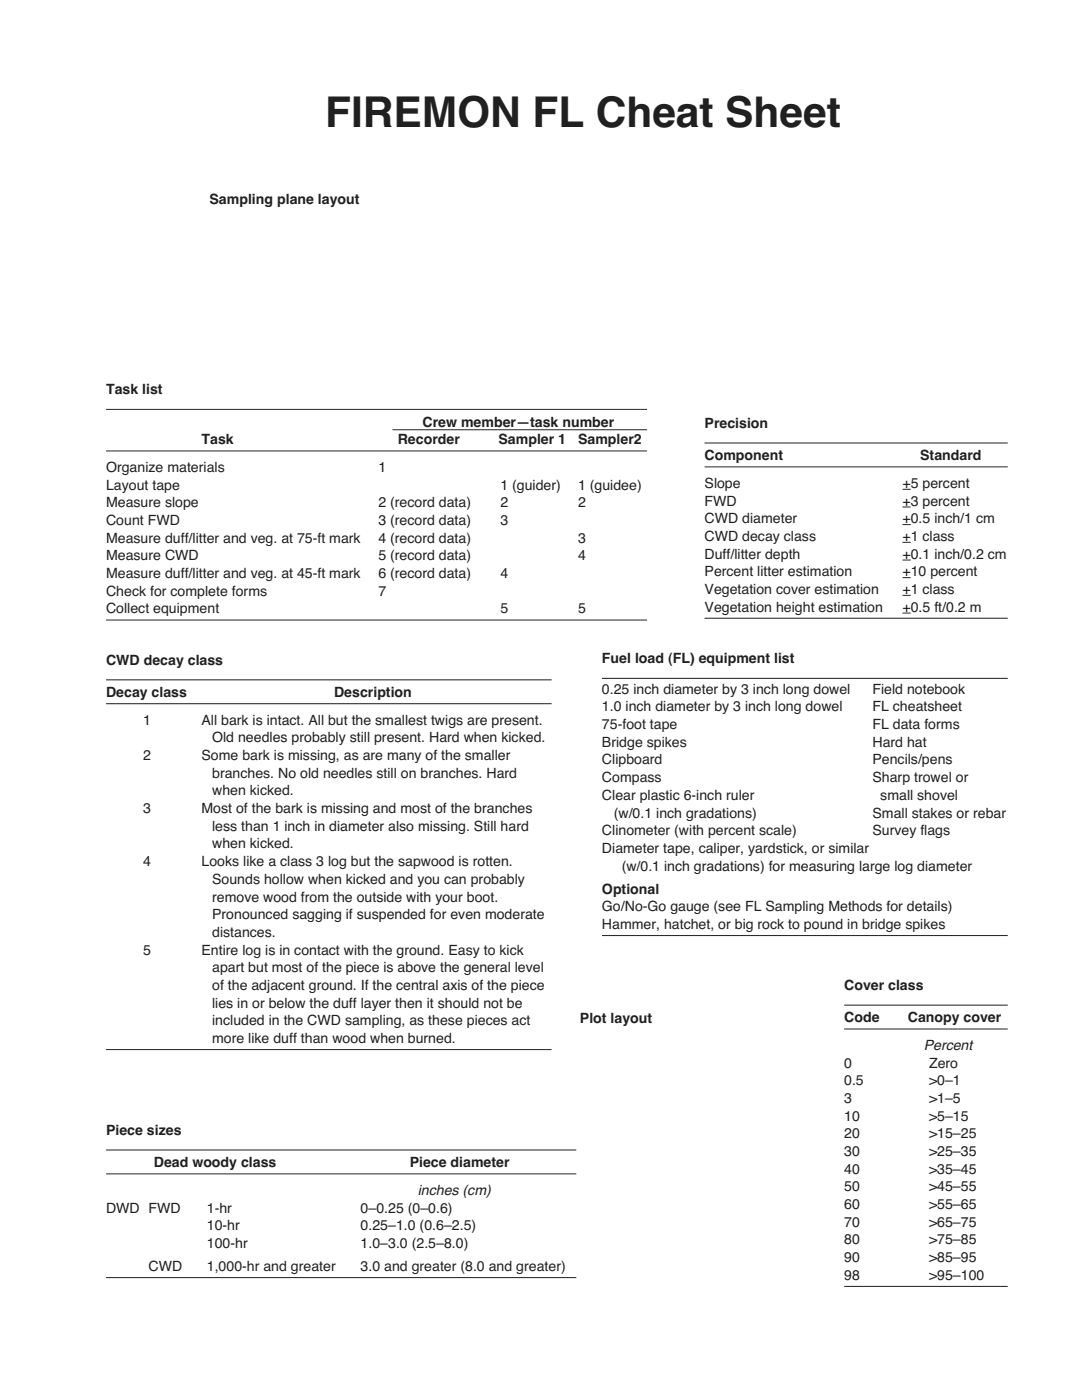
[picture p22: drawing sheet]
<svg xmlns="http://www.w3.org/2000/svg" width="216mm" height="279mm" viewBox="0 0 216 279" stroke-linecap="round" stroke-linejoin="round" font-family="sans-serif">
<defs><g id="words">
<text font-size="8.5" fill="#231f20" x="64.9" y="25.4">FIREMON FL Cheat Sheet</text>
<g font-size="2.9" fill="#231f20">
<text x="184.3" y="209.5">Percent</text>
<text x="83.4" y="238.5">inches (cm)</text>
</g>
<g font-size="2.8" fill="#231f20">
<text x="41.8" y="40.6">Sampling plane layout</text>
<text x="21.2" y="78.7">Task list</text>
<text x="40.2" y="88.7">Task</text>
<text x="79.4" y="88.7">Recorder</text>
<text x="84.3" y="85.2">Crew member—task number</text>
<text x="99.5" y="88.7">Sampler 1</text>
<text x="115.3" y="88.7">Sampler2</text>
<text x="140.6" y="85.4">Precision</text>
<text x="21.2" y="94.2">Organize materials</text>
<text x="75.5" y="94.2">1</text>
<text x="140.6" y="91.8">Component</text>
<text x="183.6" y="91.8">Standard</text>
<text x="21.2" y="97.7">Layout tape</text>
<text x="21.2" y="101.2">Measure slope</text>
<text x="75.5" y="101.2">2 (record data)</text>
<text x="99.8" y="101.2">2</text>
<text x="99.8" y="97.7">1 (guider)</text>
<text x="115.4" y="97.7">1 (guidee)</text>
<text x="115.4" y="101.2">2</text>
<text x="140.6" y="97.4">Slope</text>
<text x="140.6" y="100.9">FWD</text>
<text x="180.1" y="97.4">+5 percent</text>
<text x="180.1" y="100.9">+3 percent</text>
<text x="21.2" y="104.8">Count FWD</text>
<text x="75.5" y="104.8">3 (record data)</text>
<text x="99.8" y="104.8">3</text>
<text x="140.6" y="104.4">CWD diameter</text>
<text x="140.6" y="107.9">CWD decay class</text>
<text x="180.1" y="104.4">+0.5 inch/1 cm</text>
<text x="180.1" y="107.9">+1 class</text>
<text x="21.2" y="108.3">Measure duff/litter and veg. at 75-ft mark</text>
<text x="21.2" y="111.8">Measure CWD</text>
<text x="75.5" y="108.3">4 (record data)</text>
<text x="75.5" y="111.8">5 (record data)</text>
<text x="115.4" y="111.8">4</text>
<text x="115.4" y="108.3">3</text>
<text x="140.6" y="111.5">Duff/litter depth</text>
<text x="180.1" y="111.5">+0.1 inch/0.2 cm</text>
<text x="21.2" y="115.4">Measure duff/litter and veg. at 45-ft mark</text>
<text x="21.2" y="118.9">Check for complete forms</text>
<text x="75.5" y="115.4">6 (record data)</text>
<text x="75.5" y="118.9">7</text>
<text x="99.8" y="115.4">4</text>
<text x="140.6" y="115">Percent litter estimation</text>
<text x="140.6" y="118.5">Vegetation cover estimation</text>
<text x="180.1" y="115">+10 percent</text>
<text x="180.1" y="118.5">+1 class</text>
<text x="21.2" y="122.4">Collect equipment</text>
<text x="99.8" y="122.4">5</text>
<text x="115.4" y="122.4">5</text>
<text x="140.6" y="122.1">Vegetation height estimation</text>
<text x="180.1" y="122.1">+0.5 ft/0.2 m</text>
<text x="21.2" y="132.7">CWD decay class</text>
<text x="120.1" y="132.4">Fuel load (FL) equipment list</text>
<text x="21.2" y="139.1">Decay class</text>
<text x="66.7" y="139.1">Description</text>
<text x="120.1" y="138.5">0.25 inch diameter by 3 inch long dowel</text>
<text x="120.1" y="142">1.0 inch diameter by 3 inch long dowel</text>
<text x="174.1" y="142">FL cheatsheet</text>
<text x="174.1" y="138.5">Field notebook</text>
<text x="28.6" y="144.6">1</text>
<text x="40.2" y="144.6">All bark is intact. All but the smallest twigs are present.</text>
<text x="42.3" y="148.2">Old needles probably still present. Hard when kicked.</text>
<text x="120.1" y="145.5">75-foot tape</text>
<text x="120.1" y="149.1">Bridge spikes</text>
<text x="174.1" y="145.5">FL data forms</text>
<text x="174.1" y="149.1">Hard hat</text>
<text x="28.6" y="151.7">2</text>
<text x="40.2" y="151.7">Some bark is missing, as are many of the smaller</text>
<text x="42.3" y="155.2">branches. No old needles still on branches. Hard</text>
<text x="120.1" y="152.6">Clipboard</text>
<text x="174.1" y="152.6">Pencils/pens</text>
<text x="42.3" y="158.8">when kicked.</text>
<text x="120.1" y="156.1">Compass</text>
<text x="120.1" y="159.6">Clear plastic 6-inch ruler</text>
<text x="174.1" y="156.1">Sharp trowel or</text>
<text x="175.7" y="159.6">small shovel</text>
<text x="28.6" y="162.3">3</text>
<text x="40.2" y="162.3">Most of the bark is missing and most of the branches</text>
<text x="42.3" y="165.8">less than 1 inch in diameter also missing. Still hard</text>
<text x="120.1" y="166.7">Clinometer (with percent scale)</text>
<text x="122.5" y="163.2">(w/0.1 inch gradations)</text>
<text x="174.1" y="166.7">Survey flags</text>
<text x="174.1" y="163.2">Small stakes or rebar</text>
<text x="28.6" y="172.9">4</text>
<text x="40.2" y="172.9">Looks like a class 3 log but the sapwood is rotten.</text>
<text x="42.3" y="169.3">when kicked.</text>
<text x="120.1" y="170.2">Diameter tape, caliper, yardstick, or similar</text>
<text x="124" y="173.7">(w/0.1 inch gradations) for measuring large log diameter</text>
<text x="42.3" y="176.4">Sounds hollow when kicked and you can probably</text>
<text x="42.3" y="179.9">remove wood from the outside with your boot.</text>
<text x="120.1" y="178.3">Optional</text>
<text x="42.3" y="183.5">Pronounced sagging if suspended for even moderate</text>
<text x="120.1" y="181.9">Go/No-Go gauge (see FL Sampling Methods for details)</text>
<text x="120.1" y="185.4">Hammer, hatchet, or big rock to pound in bridge spikes</text>
<text x="28.6" y="190.5">5</text>
<text x="40.2" y="190.5">Entire log is in contact with the ground. Easy to kick</text>
<text x="42.3" y="187">distances.</text>
<text x="42.3" y="194">apart but most of the piece is above the general level</text>
<text x="42.3" y="197.5">of the adjacent ground. If the central axis of the piece</text>
<text x="168.4" y="197.5">Cover class</text>
<text x="42.3" y="201.1">lies in or below the duff layer then it should not be</text>
<text x="42.3" y="204.6">included in the CWD sampling, as these pieces act</text>
<text x="42.3" y="208.1">more like duff than wood when burned.</text>
<text x="115.7" y="204.2">Plot layout</text>
<text x="168.4" y="204">Code</text>
<text x="181.1" y="204">Canopy cover</text>
<text x="168.4" y="213.1">0</text>
<text x="185.4" y="213.1">Zero</text>
<text x="168.4" y="216.6">0.5</text>
<text x="168.4" y="220.1">3</text>
<text x="185.4" y="220.1">&gt;1–5</text>
<text x="185.4" y="216.6">&gt;0–1</text>
<text x="21.2" y="226.5">Piece sizes</text>
<text x="168.4" y="223.7">10</text>
<text x="168.4" y="227.2">20</text>
<text x="185.4" y="227.2">&gt;15–25</text>
<text x="185.4" y="223.7">&gt;5–15</text>
<text x="30.7" y="233">Dead woody class</text>
<text x="81.8" y="233">Piece diameter</text>
<text x="168.4" y="230.7">30</text>
<text x="185.4" y="230.7">&gt;25–35</text>
<text x="168.4" y="234.3">40</text>
<text x="168.4" y="237.8">50</text>
<text x="185.4" y="234.3">&gt;35–45</text>
<text x="185.4" y="237.8">&gt;45–55</text>
<text x="21.2" y="242">DWD FWD</text>
<text x="41.3" y="245.5">10-hr</text>
<text x="41.3" y="242">1-hr</text>
<text x="72" y="245.5">0.25–1.0 (0.6–2.5)</text>
<text x="72" y="242">0–0.25 (0–0.6)</text>
<text x="168.4" y="241.3">60</text>
<text x="168.4" y="244.8">70</text>
<text x="185.4" y="241.3">&gt;55–65</text>
<text x="185.4" y="244.8">&gt;65–75</text>
<text x="41.3" y="249.1">100-hr</text>
<text x="72" y="249.1">1.0–3.0 (2.5–8.0)</text>
<text x="168.4" y="248.3">80</text>
<text x="168.4" y="251.9">90</text>
<text x="185.4" y="248.3">&gt;75–85</text>
<text x="185.4" y="251.9">&gt;85–95</text>
<text x="29.6" y="253.6">CWD</text>
<text x="41.3" y="253.6">1,000-hr and greater</text>
<text x="72" y="253.6">3.0 and greater (8.0 and greater)</text>
<text x="168.4" y="255.4">98</text>
<text x="185.4" y="255.4">&gt;95–100</text>
</g>
</g></defs>
<g fill="none" stroke="#231f20" stroke-width=".2">
<path d="M21.2 81.7h107.9M21.2 90h107.9M78.3 85.8h50.8M140.6 88.4h60.5M140.6 93.2h60.5M180.1 97.6h1.6M180.1 101.2h1.6M180.1 104.7h1.6M180.1 108.2h1.6M180.1 111.8h1.6M180.1 115.3h1.6M180.1 118.8h1.6"/>
<path d="M21.2 123.7h107.9M21.2 135.7h88.9M120.1 135.4h81M140.6 123.4h60.5M180.1 122.4h1.6M21.2 140.4h88.9M120.1 186.7h81M21.2 209.5h88.9M168.4 200.6h32.7M168.4 205.4h32.7M21.2 229.5h93.8M21.2 234.3h93.8"/>
<path d="M21.2 255h93.8M168.4 256.7h32.7"/>
</g>
<use href="#words"/>
</svg>
